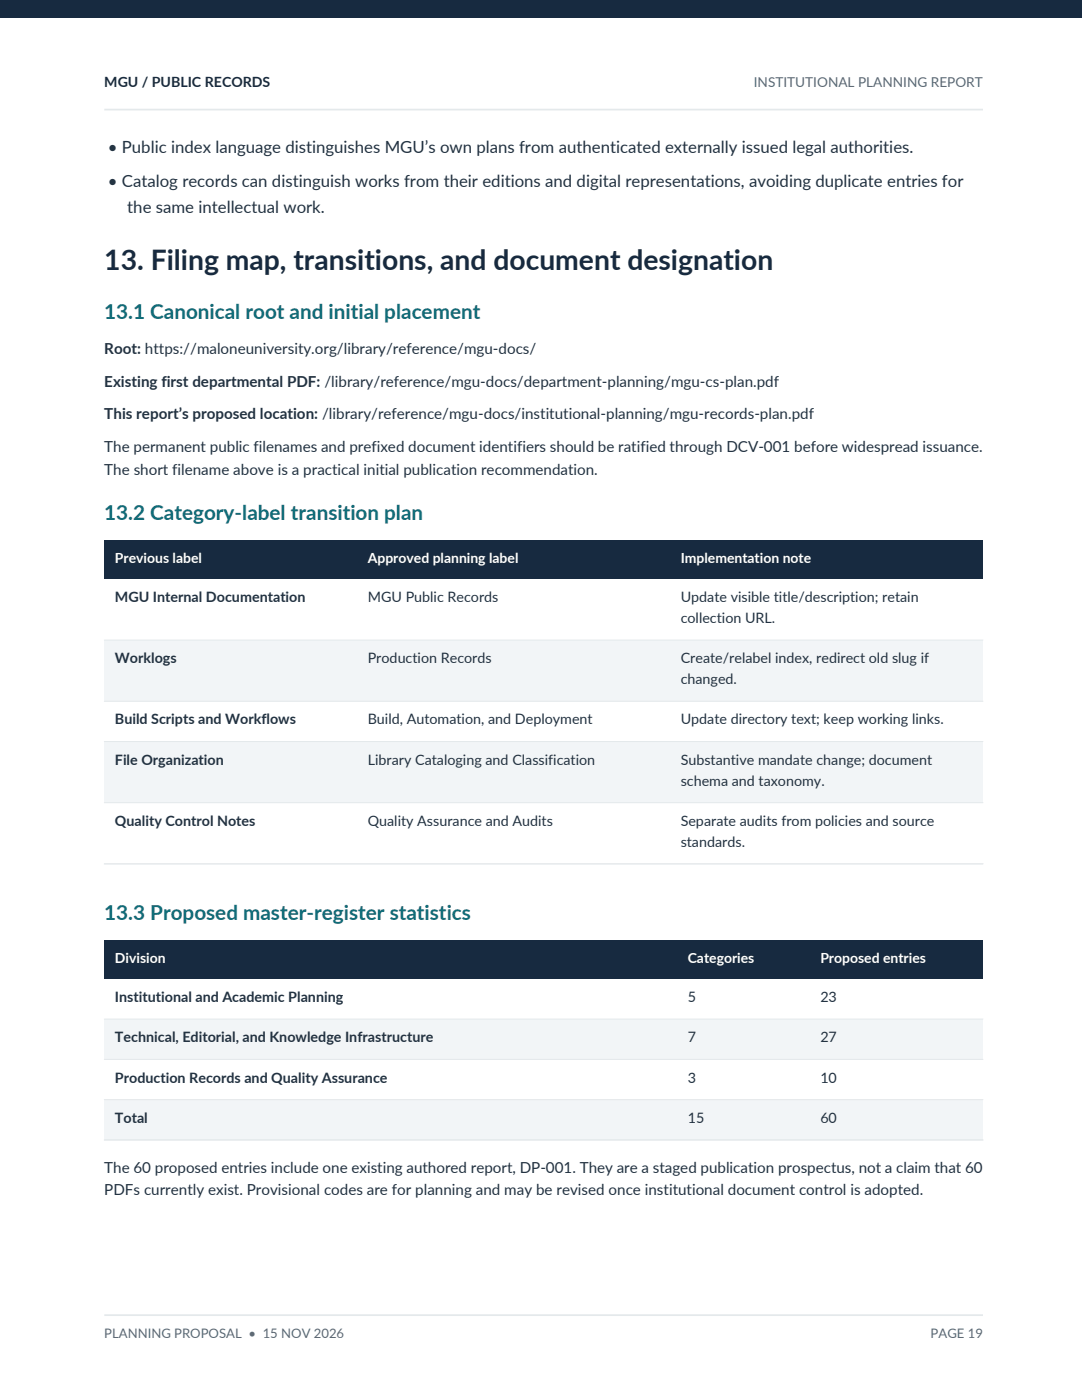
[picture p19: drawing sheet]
<svg xmlns="http://www.w3.org/2000/svg" width="216mm" height="279mm" viewBox="0 0 216 279" stroke-linecap="round" stroke-linejoin="round" font-family="sans-serif">
<defs><g id="words">
<text font-size="5.6" fill="#172a40" x="20.8" y="53.8">13. Filing map, transitions, and document designation</text>
<g font-size="4.1" fill="#116d79">
<text x="20.8" y="63.6">13.1 Canonical root and initial placement</text>
<text x="20.8" y="103.8">13.2 Category-label transition plan</text>
<text x="20.8" y="183.6">13.3 Proposed master-register statistics</text>
</g>
<g font-size="3.4" fill="#233240">
<text x="21.5" y="30.5">• Public index language distinguishes MGU’s own plans from authenticated externally issued legal authorities.</text>
<text x="21.5" y="37.4">• Catalog records can distinguish works from their editions and digital representations, avoiding duplicate entries for</text>
<text x="25.4" y="42.5">the same intellectual work.</text>
</g>
<g font-size="3" fill="#233240">
<text x="20.8" y="70.6">Root: https://maloneuniversity.org/library/reference/mgu-docs/</text>
<text x="20.8" y="77.2">Existing first departmental PDF: /library/reference/mgu-docs/department-planning/mgu-cs-plan.pdf</text>
<text x="20.8" y="83.7">This report’s proposed location: /library/reference/mgu-docs/institutional-planning/mgu-records-plan.pdf</text>
<text x="20.8" y="90.3">The permanent public filenames and prefixed document identifiers should be ratified through DCV-001 before widespread issuance.</text>
<text x="20.8" y="94.7">The short filename above is a practical initial publication recommendation.</text>
<text x="20.8" y="234.1">The 60 proposed entries include one existing authored report, DP-001. They are a staged publication prospectus, not a claim that 60</text>
<text x="20.8" y="238.5">PDFs currently exist. Provisional codes are for planning and may be revised once institutional document control is adopted.</text>
</g>
<g font-size="2.9" fill="#233240">
<text x="22.9" y="120.2">MGU Internal Documentation</text>
<text x="73.4" y="120.2">MGU Public Records</text>
<text x="135.8" y="120.2">Update visible title/description; retain</text>
<text x="135.8" y="124.3">collection URL.</text>
<text x="22.9" y="132.4">Worklogs</text>
<text x="73.4" y="132.4">Production Records</text>
<text x="135.8" y="132.4">Create/relabel index, redirect old slug if</text>
<text x="135.8" y="136.5">changed.</text>
<text x="22.9" y="144.6">Build Scripts and Workflows</text>
<text x="73.4" y="144.6">Build, Automation, and Deployment</text>
<text x="135.8" y="144.6">Update directory text; keep working links.</text>
<text x="22.9" y="152.6">File Organization</text>
<text x="73.4" y="152.6">Library Cataloging and Classification</text>
<text x="135.8" y="152.6">Substantive mandate change; document</text>
<text x="135.8" y="156.8">schema and taxonomy.</text>
<text x="22.9" y="164.8">Quality Control Notes</text>
<text x="73.4" y="164.8">Quality Assurance and Audits</text>
<text x="135.8" y="164.8">Separate audits from policies and source</text>
<text x="135.8" y="169">standards.</text>
<text x="22.9" y="200">Institutional and Academic Planning</text>
<text x="137.2" y="200">5</text>
<text x="163.7" y="200">23</text>
<text x="22.9" y="208">Technical, Editorial, and Knowledge Infrastructure</text>
<text x="137.2" y="208">7</text>
<text x="163.7" y="208">27</text>
<text x="22.9" y="216">Production Records and Quality Assurance</text>
<text x="137.2" y="216">3</text>
<text x="163.7" y="216">10</text>
<text x="22.9" y="224.1">Total</text>
<text x="137.2" y="224.1">15</text>
<text x="163.7" y="224.1">60</text>
</g>
<text font-size="2.8" fill="#172a40" x="20.8" y="17.3">MGU / PUBLIC RECORDS</text>
<g font-size="2.8" fill="#fff">
<text x="22.9" y="112.3">Previous label</text>
<text x="73.4" y="112.3">Approved planning label</text>
<text x="135.8" y="112.3">Implementation note</text>
<text x="22.9" y="192.1">Division</text>
<text x="137.2" y="192.1">Categories</text>
<text x="163.7" y="192.1">Proposed entries</text>
</g>
<text font-size="2.7" fill="#586878" x="150.4" y="17.3">INSTITUTIONAL PLANNING REPORT</text>
<g font-size="2.6" fill="#586878">
<text x="20.8" y="267.1">PLANNING PROPOSAL • 15 NOV 2026</text>
<text x="185.7" y="267.1">PAGE 19</text>
</g>
</g></defs>
<path d="M0 0h215.9v3.5h-215.9z" fill-rule="evenodd" fill="#172a40"/>
<path d="M20.8 21.9h175.3M20.8 262.5h175.3" fill="none" stroke="#e4e9eb" stroke-width=".35"/>
<path d="M20.8 107.8h175.3v7.7h-175.3z" fill-rule="evenodd" fill="#172a40"/>
<g fill="#f2f5f7">
<path d="M20.8 127.7h175.3v12.2h-175.3z" fill-rule="evenodd"/>
<path d="M20.8 148h175.3v12.2h-175.3z" fill-rule="evenodd"/>
</g>
<path d="M20.8 127.7h175.3M20.8 139.9h175.3M20.8 148h175.3M20.8 172.4h175.3M20.8 160.2h175.3" fill="none" stroke="#e4e9eb" stroke-width=".2"/>
<path d="M20.8 187.6h175.3v7.7h-175.3z" fill-rule="evenodd" fill="#172a40"/>
<g fill="#f2f5f7">
<path d="M20.8 203.4h175.3v8h-175.3z" fill-rule="evenodd"/>
<path d="M20.8 219.5h175.3v8h-175.3z" fill-rule="evenodd"/>
</g>
<path d="M20.8 203.4h175.3M20.8 211.4h175.3M20.8 219.5h175.3M20.8 227.5h175.3" fill="none" stroke="#e4e9eb" stroke-width=".2"/>
<use href="#words"/>
</svg>
